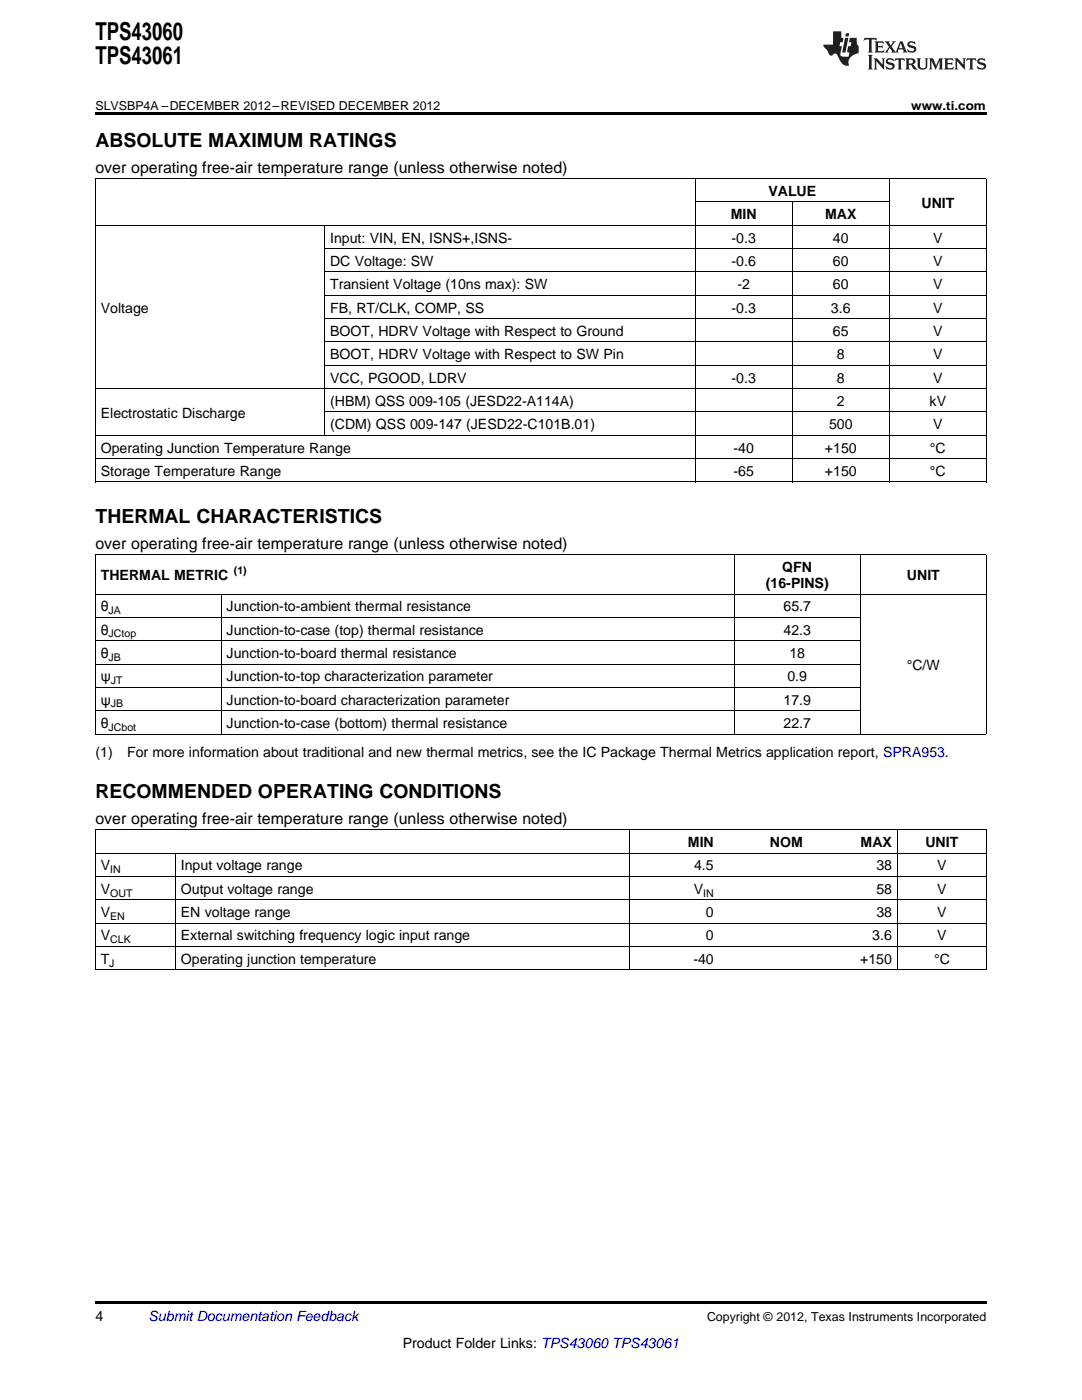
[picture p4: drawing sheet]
<svg xmlns="http://www.w3.org/2000/svg" width="216mm" height="279mm" viewBox="0 0 216 279" stroke-linecap="round" stroke-linejoin="round" font-family="sans-serif">
<defs><g id="words">
<g font-size="4.9">
<text x="19" y="7.9">TPS43060</text>
<text x="19" y="12.8">TPS43061</text>
</g>
<g font-size="3.9">
<text x="19" y="29.3">ABSOLUTE MAXIMUM RATINGS</text>
<text x="19" y="104.4">THERMAL CHARACTERISTICS</text>
<text x="19" y="159.2">RECOMMENDED OPERATING CONDITIONS</text>
</g>
<g font-size="3.2">
<text x="19" y="34.4">over operating free-air temperature range (unless otherwise noted)</text>
<text x="19" y="109.5">over operating free-air temperature range (unless otherwise noted)</text>
<text x="19" y="164.4">over operating free-air temperature range (unless otherwise noted)</text>
</g>
<g font-size="2.8">
<text x="153.3" y="39.1">VALUE</text>
<text x="183.9" y="41.4">UNIT</text>
<text x="145.8" y="43.7">MIN</text>
<text x="164.6" y="43.7">MAX</text>
<text x="65.9" y="48.4">Input: VIN, EN, ISNS+,ISNS-</text>
<text x="65.9" y="53.1">DC Voltage: SW</text>
<text x="146" y="48.4">-0.3</text>
<text x="146" y="53.1">-0.6</text>
<text x="166.2" y="48.4">40</text>
<text x="166.2" y="53.1">60</text>
<text x="186.2" y="48.4">V</text>
<text x="186.2" y="53.1">V</text>
<text x="65.9" y="57.7">Transient Voltage (10ns max): SW</text>
<text x="147.1" y="57.7">-2</text>
<text x="166.2" y="57.7">60</text>
<text x="186.2" y="57.7">V</text>
<text x="20.1" y="62.4">Voltage</text>
<text x="65.9" y="62.4">FB, RT/CLK, COMP, SS</text>
<text x="146" y="62.4">-0.3</text>
<text x="165.8" y="62.4">3.6</text>
<text x="186.2" y="62.4">V</text>
<text x="65.9" y="67">BOOT, HDRV Voltage with Respect to Ground</text>
<text x="65.9" y="71.7">BOOT, HDRV Voltage with Respect to SW Pin</text>
<text x="166.2" y="67">65</text>
<text x="167" y="71.7">8</text>
<text x="186.2" y="67">V</text>
<text x="186.2" y="71.7">V</text>
<text x="65.9" y="76.3">VCC, PGOOD, LDRV</text>
<text x="146" y="76.3">-0.3</text>
<text x="167" y="76.3">8</text>
<text x="186.2" y="76.3">V</text>
<text x="20.1" y="83.3">Electrostatic Discharge</text>
<text x="65.9" y="81">(HBM) QSS 009-105 (JESD22-A114A)</text>
<text x="167" y="81">2</text>
<text x="185.5" y="81">kV</text>
<text x="65.9" y="85.7">(CDM) QSS 009-147 (JESD22-C101B.01)</text>
<text x="165.4" y="85.7">500</text>
<text x="186.2" y="85.7">V</text>
<text x="20.1" y="90.3">Operating Junction Temperature Range</text>
<text x="20.1" y="95">Storage Temperature Range</text>
<text x="146.4" y="90.3">-40</text>
<text x="146.4" y="95">-65</text>
<text x="164.6" y="90.3">+150</text>
<text x="164.6" y="95">+150</text>
<text x="185.6" y="90.3">°C</text>
<text x="185.6" y="95">°C</text>
<text x="20.1" y="115.7">THERMAL METRIC</text>
<text x="152.8" y="117.3">(16-PINS)</text>
<text x="156.1" y="114.2">QFN</text>
<text x="181" y="115.7">UNIT</text>
<text x="20.1" y="122">θ</text>
<text x="45.2" y="122">Junction-to-ambient thermal resistance</text>
<text x="156.4" y="122">65.7</text>
<text x="20.1" y="126.6">θ</text>
<text x="20.1" y="131.3">θ</text>
<text x="45.2" y="126.6">Junction-to-case (top) thermal resistance</text>
<text x="45.2" y="131.3">Junction-to-board thermal resistance</text>
<text x="156.4" y="126.6">42.3</text>
<text x="157.5" y="131.3">18</text>
<text x="20.1" y="136">ψ</text>
<text x="45.2" y="136">Junction-to-top characterization parameter</text>
<text x="157.1" y="136">0.9</text>
<text x="180.9" y="133.6">°C/W</text>
<text x="20.1" y="140.6">ψ</text>
<text x="45.2" y="140.6">Junction-to-board characterization parameter</text>
<text x="156.4" y="140.6">17.9</text>
<text x="20.1" y="145.3">θ</text>
<text x="45.2" y="145.3">Junction-to-case (bottom) thermal resistance</text>
<text x="156.4" y="145.3">22.7</text>
<text x="19" y="151.1">(1)</text>
<text x="25.4" y="151.1">For more information about traditional and new thermal metrics, see the IC Package Thermal Metrics application report, SPRA953.</text>
<text x="20.1" y="173.7">V</text>
<text x="36.1" y="173.7">Input voltage range</text>
<text x="137.3" y="169.1">MIN</text>
<text x="138.5" y="173.7">4.5</text>
<text x="153.6" y="169.1">NOM</text>
<text x="171.7" y="169.1">MAX</text>
<text x="174.9" y="173.7">38</text>
<text x="184.6" y="169.1">UNIT</text>
<text x="187" y="173.7">V</text>
<text x="20.1" y="178.4">V</text>
<text x="36.1" y="178.4">Output voltage range</text>
<text x="138.4" y="178.4">V</text>
<text x="174.9" y="178.4">58</text>
<text x="187" y="178.4">V</text>
<text x="20.1" y="183">V</text>
<text x="36.1" y="183">EN voltage range</text>
<text x="140.9" y="183">0</text>
<text x="174.9" y="183">38</text>
<text x="187" y="183">V</text>
<text x="20.1" y="187.7">V</text>
<text x="36.1" y="187.7">External switching frequency logic input range</text>
<text x="140.9" y="187.7">0</text>
<text x="174.1" y="187.7">3.6</text>
<text x="187" y="187.7">V</text>
<text x="20.1" y="192.3">T</text>
<text x="36.1" y="192.3">Operating junction temperature</text>
<text x="138.4" y="192.3">-40</text>
<text x="171.6" y="192.3">+150</text>
<text x="186.4" y="192.3">°C</text>
<text x="19" y="263.6">4</text>
<text x="80.4" y="269">Product Folder Links: TPS43060 TPS43061</text>
</g>
<text font-size="2.8" fill="#0000c8" x="29.6" y="263.6">Submit Documentation Feedback</text>
<g font-size="2.5">
<text x="19" y="21.9">SLVSBP4A –DECEMBER 2012–REVISED DECEMBER 2012</text>
<text x="181.8" y="21.9">www.ti.com</text>
<text x="141.1" y="263.6">Copyright © 2012, Texas Instruments Incorporated</text>
</g>
<g font-size="2.1">
<text x="46.7" y="114.6">(1)</text>
<text x="21.7" y="122.6">JA</text>
<text x="21.7" y="127.2">JCtop</text>
<text x="21.7" y="131.9">JB</text>
<text x="22.1" y="136.5">JT</text>
<text x="22.1" y="141.2">JB</text>
<text x="21.7" y="145.8">JCbot</text>
<text x="22" y="174.3">IN</text>
<text x="22" y="178.9">OUT</text>
<text x="140.3" y="178.9">IN</text>
<text x="22" y="183.6">EN</text>
<text x="22" y="188.2">CLK</text>
<text x="21.8" y="192.9">J</text>
</g>
</g></defs>
<g fill="#231f20">
<path d="M172.5 7.6l-.1 .5 .4-.2h.6v.1v2.1l-.2 .4h.9l-.2-.4v-2.1l.1-.1h.5l.5 .2-.2-.5zM174.5 8.3l.2 .3v1.5l-.2 .4h1.8l.2-.6a1.04 1.04 0 0 1-1.3 .2v-.7h.6l.3 .2v-.6l-.3 .2h-.6v-.6l.8-.1 .4 .3-.2-.5zM176.5 8.3l.9 1.1-.9 1.1h.8l-.2-.2 .4-.7 .5 .7-.2 .2h1.5l-.2-.2 .2-.4h.9l.1 .4-.2 .2h1l-.3-.3-.7-1.9h-.5l-.9 2-.8-1 .9-1h-.8l.1 .3-.4 .5-.3-.6 .1-.2zM179.7 8.6l.4 1h-.7zM181.3 8.4a.63 .63 0 0 0-.2 .7 .63 .63 0 0 0 .6 .4l.6 .2 .1 .2a.75 .75 0 0 1-.7 .4 .75 .75 0 0 1-.6-.5l.1 .7 .1-.1a1.11 1.11 0 0 0 1.5-.6 1.13 1.13 0 0 0-1.2-.8l-.1-.4a1.04 1.04 0 0 1 1.2 .2l-.2-.5-.2 .1-.4-.2zM173.2 10.9l.2 .4v2.2l-.2 .4h1l-.3-.4v-2.2l.3-.4zM174.3 11.6l.3 .4v1.5l-.3 .4h.8l-.2-.4v-1.3l1.5 1.7v-1.9l.2-.4h-.7l.2 .4v.9l-1.1-1.3zM177 11.8a.62 .62 0 0 0-.2 .7 .62 .62 0 0 0 .6 .4l.6 .1 .1 .3a.76 .76 0 0 1-.7 .3 .76 .76 0 0 1-.7-.4l.2 .7 .1-.1a1.11 1.11 0 0 0 1.5-.6 1.13 1.13 0 0 0-1.2-.8l-.1-.4a1.04 1.04 0 0 1 1.2 .2l-.2-.6-.2 .1-.5-.1zM178.7 11.6l-.2 .6a.61 .61 0 0 1 .8-.3v1.6l-.2 .4h.9l-.2-.4v-1.6a.63 .63 0 0 1 .7 .3l-.1-.6zM180.6 11.6l.3 .4v1.5l-.3 .4h1l-.2-.2-.1-.8 .6 .2a.76 .76 0 0 0 1.2 .7l-1-1a.58 .58 0 0 0 .6-.5 .58 .58 0 0 0-.5-.6zM181.4 11.9h.1a.45 .45 0 0 1 .5 .1 .45 .45 0 0 1 .1 .5l-.8 .2zM182.9 11.6l.2 .2a2.17 2.17 0 0 0 .3 1.9 .99 .99 0 0 0 1.6-.6v-1.1l.2-.4h-.7l.2 .2a1.92 1.92 0 0 1-.2 1.8 .6 .6 0 0 1-.9-.5v-1.1l.2-.4zM185.4 11.6l.2 .4v1.5l-.2 .4h.7l-.2-.4v-1.4l.8 1.8 .8-1.8v1.4l-.2 .4h.9l-.2-.4v-1.5l.2-.4h-.8l-.6 1.5-.6-1.5zM188.4 11.6l.2 .4v1.5l-.2 .4h1.8l.1-.6a1.04 1.04 0 0 1-1.2 .1v-.6h.5l.4 .2v-.6l-.4 .2h-.5v-.7h.8l.3 .3-.1-.6zM190.5 11.6l.2 .4v1.5l-.2 .4h.7l-.2-.4v-1.3l1.5 1.7v-1.9l.2-.4h-.7l.2 .4v.9l-1.1-1.3zM192.9 11.6l-.1 .6a.61 .61 0 0 1 .7-.3l.1 1.6-.3 .4h1l-.3-.4 .1-1.6a.63 .63 0 0 1 .7 .3l-.1-.6zM195.2 11.8a.62 .62 0 0 0-.2 .7 .62 .62 0 0 0 .6 .4l.6 .1 .1 .3a.76 .76 0 0 1-.7 .3 .76 .76 0 0 1-.6-.4l.1 .7 .1-.1a1.11 1.11 0 0 0 1.6-.6 1.13 1.13 0 0 0-1.3-.8l-.1-.4a1.04 1.04 0 0 1 1.2 .2l-.1-.6-.2 .1-.5-.1z"/>
<path d="M166.2 6.3v2.6h-1.9v.4l.8 .9a.91 .91 0 0 0 1 .8 .56 .56 0 0 1 .5-.3 .56 .56 0 0 1 .5 .3l.4 .8a1.53 1.53 0 0 0 1.9 1.2 1.54 1.54 0 0 1 1-2.1l.9-.3v-1.4a1.52 1.52 0 0 1-.4-1.6h-1.3l-.2 .8h.5l-.2 .8h-.5l-.1 1v.2l.4 .1-.2 .8a1.93 1.93 0 0 1-1.6-.3l.3-1.8h-.5l.2-.8h.4l.2-.8h-.4v-1.3zM168.6 7.6l-.6 2.9h.7l.6-2.9zM168.8 6.6l-.1 .7h.6l.2-.7z"/>
</g>
<path d="M19 22.5h177.8v.5h-177.8zM19 259.7h177.8v.5h-177.8z" fill="#000"/>
<g fill="none" stroke="#000" stroke-width=".2">
<path d="M19 35.6h177.8M19.1 35.7v60.5M138.7 35.7v60.5M177.4 35.7v60.5M196.8 35.7v60.5M19 45h177.8M64.8 45v41.9M64.8 58.9h132M64.8 54.3h132M64.8 49.6h132M138.7 40.3h38.7M158.1 40.4v55.8"/>
<path d="M19 77.6h177.8M64.8 72.9h132M64.8 68.2h132M64.8 63.6h132M19 96.2h177.8M19 91.5h177.8M19 86.9h177.8M64.8 82.2h132M19 118.6h177.8M19 110.7h177.8M19.1 110.8v35.7M44.1 118.6v27.9"/>
<path d="M146.5 110.8v35.7M171.6 110.8v35.7M196.8 110.8v35.7M19 137.2h152.7M19 132.5h152.7M19 127.9h152.7M19 123.2h152.7M19 146.5h177.8M19 141.8h152.7M19 179.6h177.8M19 174.9h177.8M19 170.3h177.8"/>
<path d="M19 165.6h177.8M19.1 165.7v27.9M35 170.3v23.3M125.7 165.7v27.9M179 165.7v27.9M196.8 165.7v27.9M19 193.6h177.8M19 188.9h177.8M19 184.2h177.8"/>
</g>
<use href="#words"/>
</svg>
